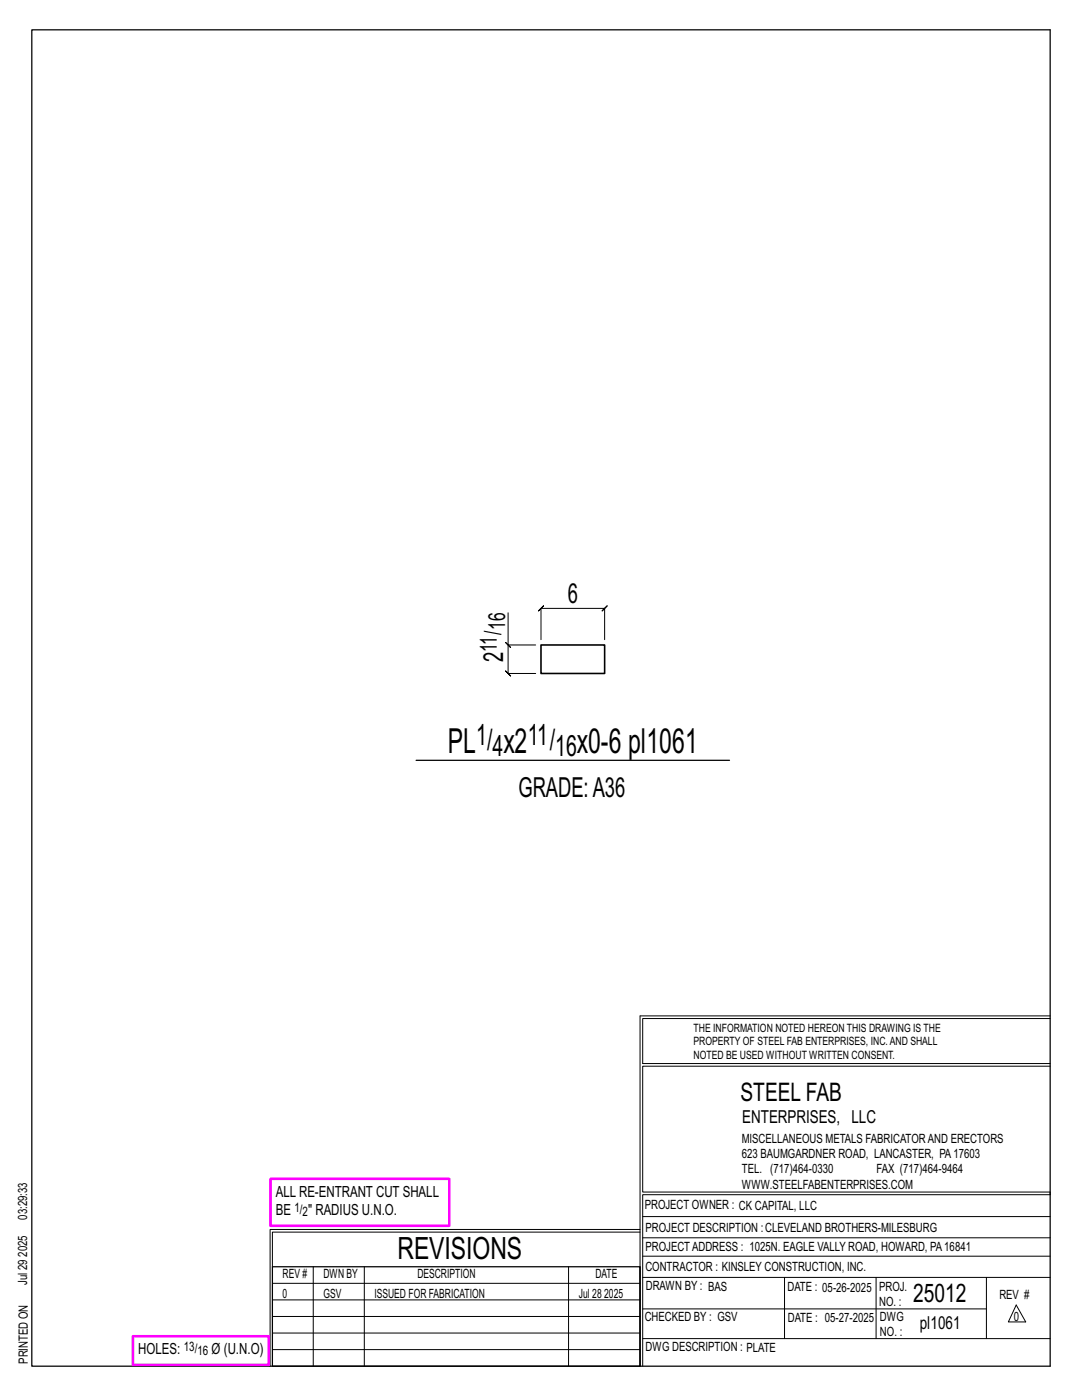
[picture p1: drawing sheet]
<svg xmlns="http://www.w3.org/2000/svg" width="216mm" height="279mm" viewBox="0 0 216 279" stroke-linecap="round" stroke-linejoin="round" font-family="sans-serif">
<defs><g id="words">
<g font-size="6.9">
<text x="89.4" y="150.3">PL</text>
<text x="100.5" y="150.3">x2</text>
<text x="115.1" y="150.3">x0-6 pl1061</text>
</g>
<text font-size="6.1" x="79.3" y="251.3">REVISIONS</text>
<g font-size="5.9">
<text x="95" y="148.7">1/</text>
<text x="105.3" y="148.7">11/</text>
<text x="98.3" y="150.8">4</text>
<text x="110.8" y="150.8">16</text>
</g>
<g font-size="5.5">
<text x="113.3" y="120.4">6</text>
<text x="100.4" y="132.2" transform="rotate(-90 100.4 132.2)">2</text>
<text x="103.4" y="159">GRADE:A36</text>
</g>
<g font-size="5.1">
<text x="147.8" y="219.8">STEEL FAB</text>
<text x="182.2" y="259.9">25012</text>
</g>
<g font-size="4.7">
<text x="100.8" y="125.8" transform="rotate(-90 100.8 125.8)">16</text>
<text x="99.1" y="130.1" transform="rotate(-90 99.1 130.1)">11/</text>
</g>
<g font-size="3.6">
<text x="148.1" y="224.1">ENTERPRISES, LLC</text>
<text x="183.5" y="265.2">pl1061</text>
</g>
<g font-size="3.1">
<text x="55" y="238.9">ALL RE-ENTRANT CUT SHALL</text>
<text x="55" y="242.5">BE</text>
<text x="61.5" y="242.5">&quot; RADIUS U.N.O.</text>
<text x="27.6" y="270.2">HOLES:</text>
<text x="42.2" y="270.2">Ø (U.N.O)</text>
</g>
<g font-size="2.6">
<text x="58.8" y="241.8">1/</text>
<text x="60.4" y="242.7">2</text>
<text x="36.7" y="269.6">13/</text>
<text x="39.4" y="270.5">16</text>
</g>
<g font-size="2.5">
<text x="148" y="231.2">623 BAUMGARDNER ROAD, LANCASTER, PA17603</text>
<text x="148" y="228.1">MISCELLANEOUS METALS FABRICATORAND ERECTORS</text>
<text x="148" y="237.2">WWW.STEELFABENTERPRISES.COM</text>
<text x="148" y="234.2">TEL. (717)464-0330</text>
<text x="174.9" y="234.2">FAX (717)464-9464</text>
<text x="5.4" y="243.4" transform="rotate(-90 5.4 243.4)">03:29:33</text>
<text x="128.7" y="241.3">PROJECT OWNER : CK CAPITAL, LLC</text>
<text x="128.8" y="246">PROJECT DESCRIPTION :CLEVELAND BROTHERS-MILESBURG</text>
<text x="5.4" y="250.8" transform="rotate(-90 5.4 250.8)">2025</text>
<text x="128.8" y="249.7">PROJECTADDRESS : 1025N. EAGLE VALLY ROAD, HOWARD, PA16841</text>
<text x="5.4" y="256.5" transform="rotate(-90 5.4 256.5)">Jul 29</text>
<text x="56.4" y="255">REV #</text>
<text x="64.5" y="255">DWN BY</text>
<text x="83.3" y="255">DESCRIPTION</text>
<text x="118.8" y="255">DATE</text>
<text x="128.8" y="253.7">CONTRACTOR : KINSLEY CONSTRUCTION, INC.</text>
<text x="128.9" y="257.5">DRAWN BY : BAS</text>
<text x="157.1" y="257.6">DATE : 05-26-2025</text>
<text x="175.4" y="257.7">PROJ.</text>
<text x="56.4" y="259">0</text>
<text x="64.5" y="259">GSV</text>
<text x="74.7" y="259">ISSUED FOR FABRICATION</text>
<text x="115.5" y="259">Jul 28</text>
<text x="120.6" y="259">2025</text>
<text x="128.6" y="263.7">CHECKED BY : GSV</text>
<text x="157.2" y="263.7">DATE : 05-27-2025</text>
<text x="175.4" y="260.7">NO. :</text>
<text x="175.6" y="263.7">DWG</text>
<text x="199.4" y="259.2">REV #</text>
<text x="202.3" y="263.7">0</text>
<text x="128.8" y="269.7">DWG DESCRIPTION : PLATE</text>
<text x="175.6" y="266.7">NO. :</text>
<text x="5.5" y="272.2" transform="rotate(-90 5.5 272.2)">PRINTED ON</text>
</g>
<g font-size="2.3">
<text x="138.4" y="208.6">PROPERTY OF STEEL FAB ENTERPRISES, INC.AND SHALL</text>
<text x="138.4" y="205.9">THE INFORMATION NOTED HEREON THIS DRAWING IS THE</text>
<text x="138.4" y="211.3">NOTED BE USED WITHOUT WRITTEN CONSENT.</text>
</g>
</g></defs>
<g fill="none" stroke="#000" stroke-width=".2">
<path d="M100.9 128.2l1 1zM101.4 122.3v6.4h5.5M101.4 128.7v5.7l-.5-.5 1 1-.5-.5h5.5M107.9 127.7v-6.3l-.5 .5 1-1-.5 .5h12.7l-.5 .5 1-1-.5 .5v6.3M127.7 202.7v70M127.7 202.7h81.8M209.5 203.3h-81.3v9h81.3M209.5 212.8h-81.3v25.1h81.3v.5h-81.3v34.3M54.4 259.4h73.3M54.4 256.1h73.3M62.5 252.8v19.9M72.7 252.8v19.9"/>
<path d="M113.4 252.8v19.9M127.7 245.4h-73.8v27.3M127.7 245.9h-73.3v6.9M128.2 242.8h81.3M128.2 254.9h81.3M128.2 250.7h81.3M128.2 247h81.3M156.5 254.9v12.2M174.8 254.9v12.2M196.8 254.9v12.2M54.4 269.3h73.3M54.4 266h73.3"/>
<path d="M54.4 262.7h73.3M128.2 261.2h68.6M128.2 267.1h81.3M202.8 260.4l1.9 3.4h-3.5z"/>
</g>
<path d="M6.3 6h203.2v266.7h-203.2zM83 151.7h62.6M54.4 252.8h73.3v19.9h-73.3z" fill="none" stroke="#000" stroke-width=".25"/>
<path d="M54 235.3h35.6v9.3h-35.6zM26.5 266.7h27.1v5.7h-27.1z" fill="none" stroke="#f0f" stroke-width=".5"/>
<path d="M107.9 128.7h12.7v5.7h-12.7z" fill="none" stroke="#000" stroke-width=".32"/>
<use href="#words"/>
</svg>
